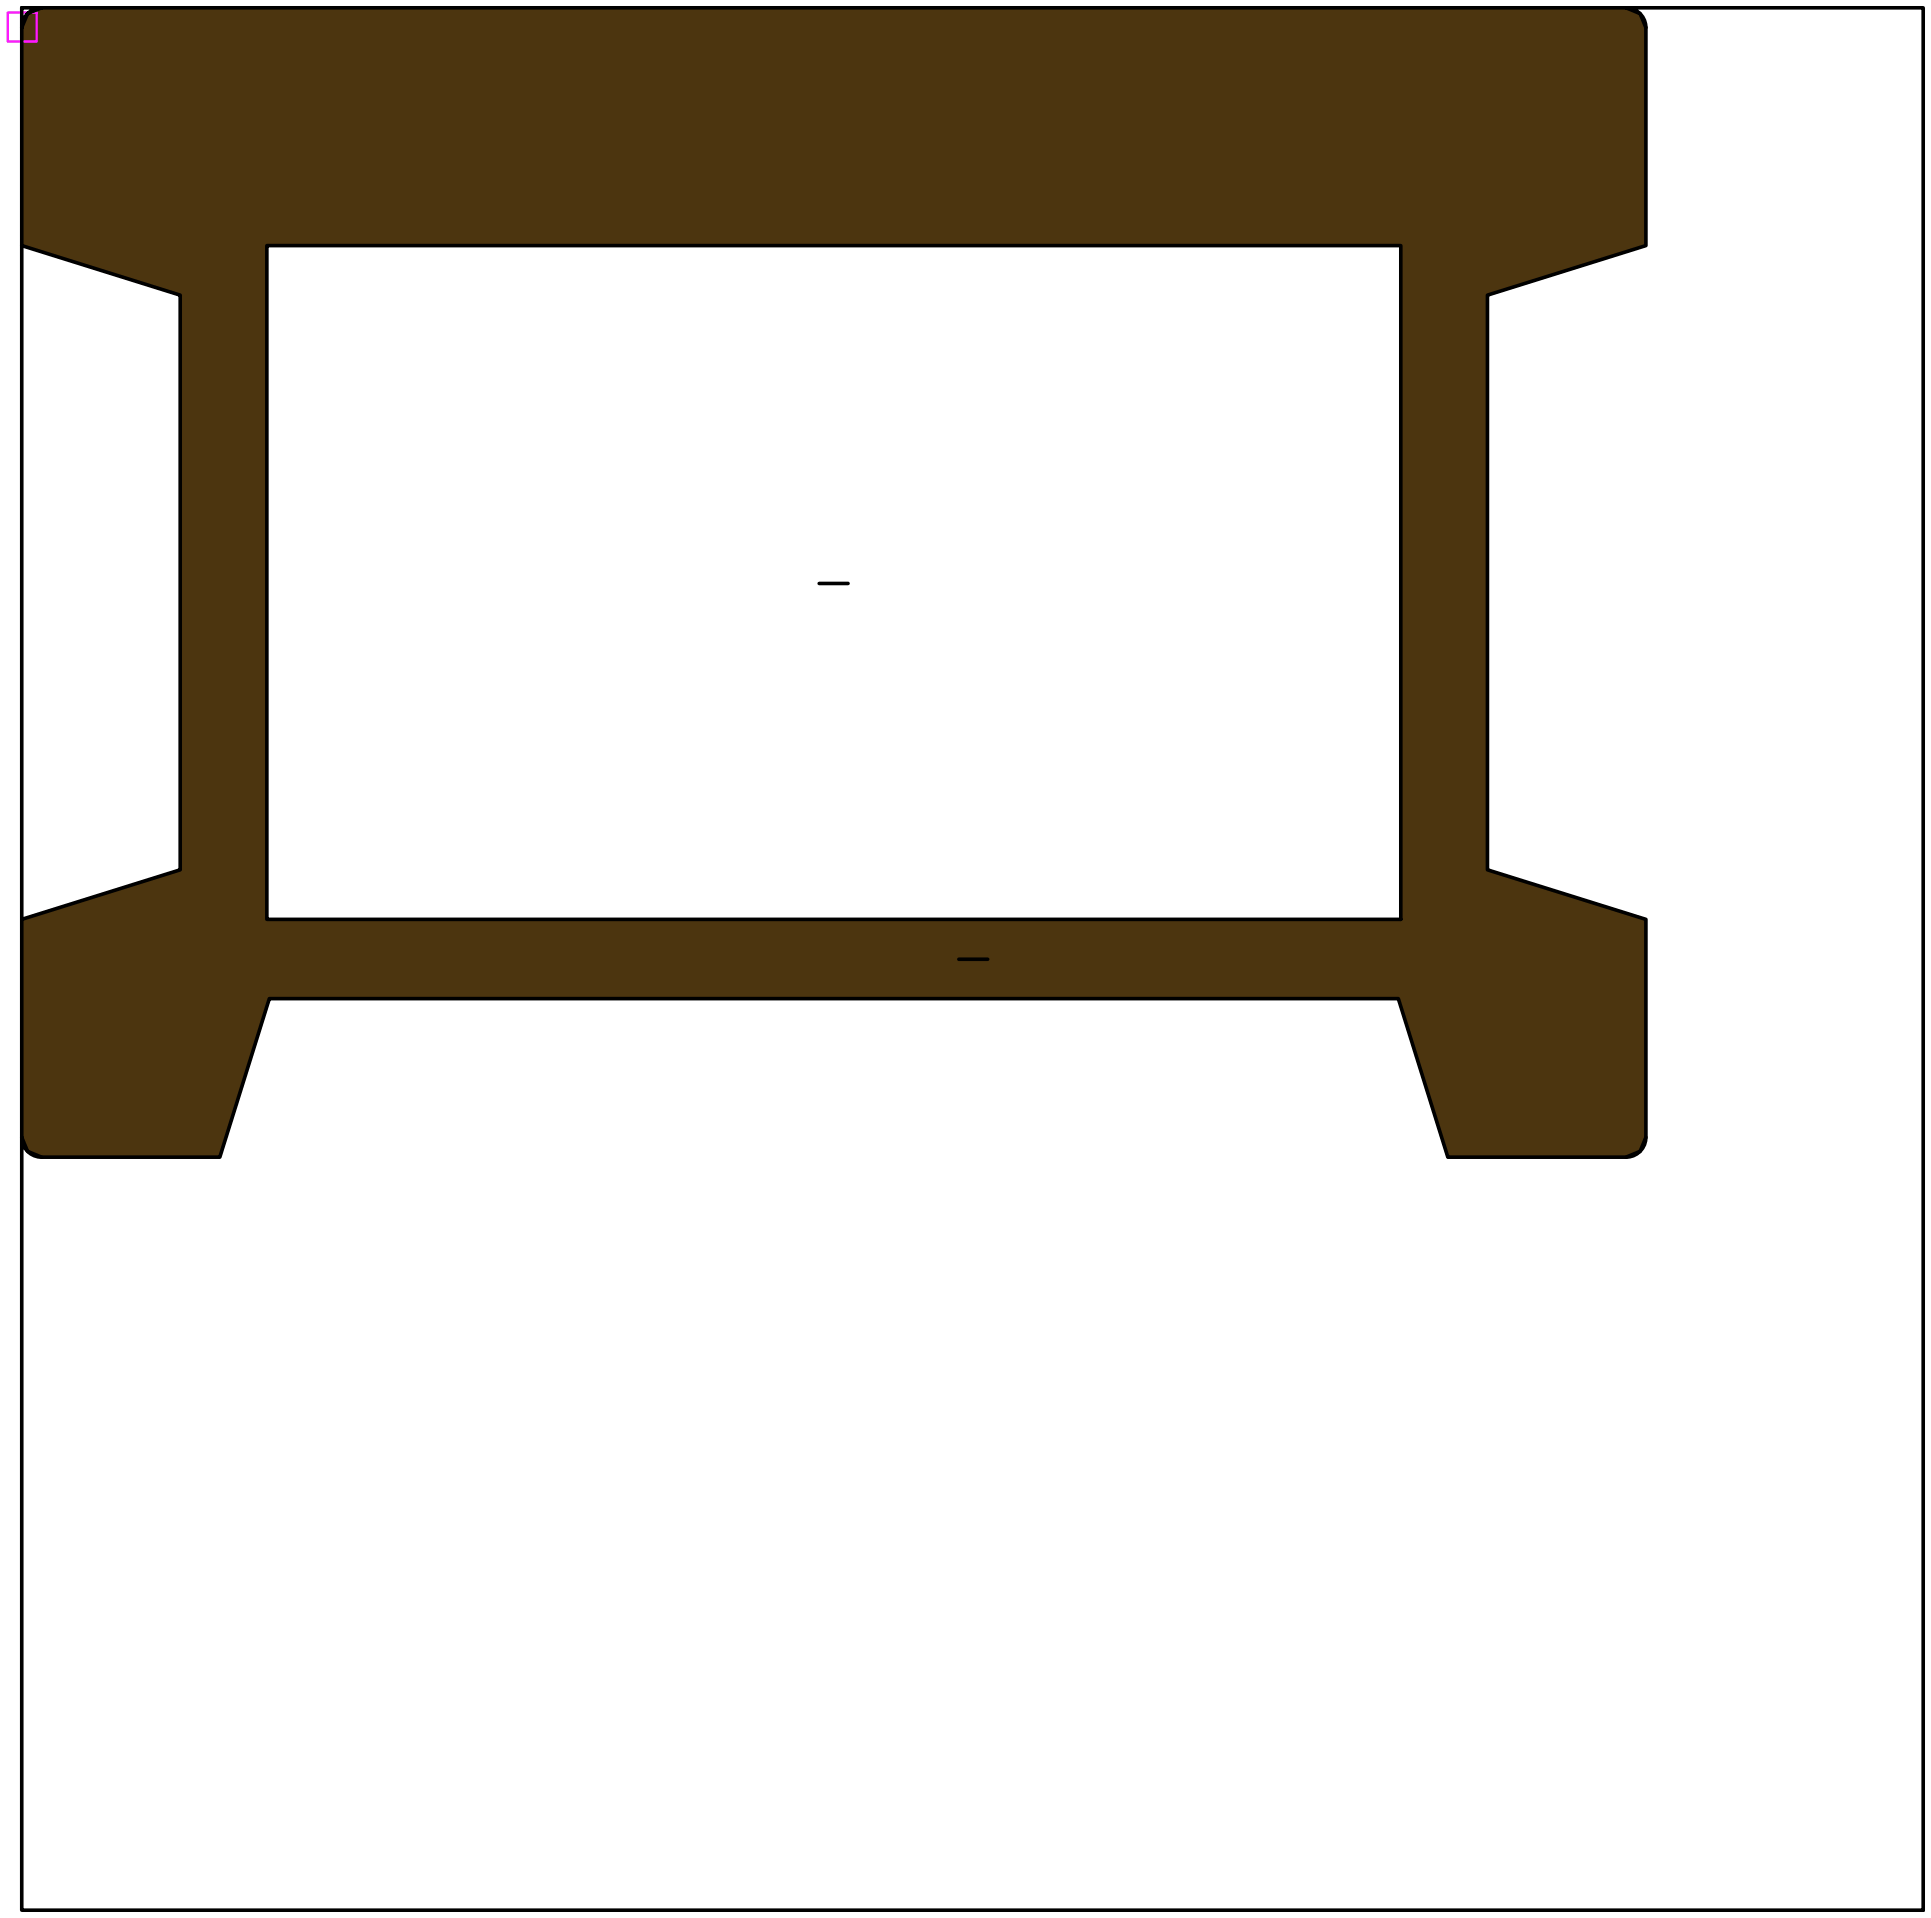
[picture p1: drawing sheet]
<svg xmlns="http://www.w3.org/2000/svg" width="1238mm" height="1229mm" viewBox="0 0 1238 1229" stroke-linecap="round" stroke-linejoin="round" font-family="sans-serif">
<g fill="#cc8e28" stroke="#cc8e28" stroke-width="1.2">
<path d="M1055 589v51z"/>
<path d="M171 313v276z"/>
<path d="M1055 18v139z"/>
<path d="M171 157v156z"/>
<path d="M954 189v368z"/>
<path d="M1055 640v89z"/>
</g>
<g fill="#ffb333" stroke="#ffb333" stroke-width="1.2">
<path d="M898 540v49z"/>
<path d="M14 589v51z"/>
<path d="M171 589h727z"/>
<path d="M116 296v261z"/>
<path d="M898 5h145z"/>
<path d="M898 157v50z"/>
<path d="M116 189v107z"/>
<path d="M14 18v139z"/>
<path d="M27 5h871z"/>
<path d="M898 207v333z"/>
<path d="M14 640v89z"/>
</g>
<path d="M14 589l102-32z" fill="#ffd33c" stroke="#ffd33c" stroke-width="1.2"/>
<path d="M954 557l101 32z" fill="#e8a22e" stroke="#e8a22e" stroke-width="1.2"/>
<path d="M1043 5l9 4z" fill="#de9b2c" stroke="#de9b2c" stroke-width="1.2"/>
<g fill="#c28726" stroke="#c28726" stroke-width="1.2">
<path d="M1052 9l3 9z"/>
<path d="M1055 729l-3 9z"/>
</g>
<g fill="#4c350f" stroke="#4c350f" stroke-width="1.2">
<path d="M171 157h727z"/>
<path d="M14 157l102 32z"/>
<path d="M173 640h724z"/>
<path d="M18 738l9 4z"/>
<path d="M27 742h114z"/>
<path d="M928 742h115z"/>
<path d="M1043 5l-89 184-56-32z"/>
<path d="M14 589h157l-157 140z"/>
<path d="M18 9l153 148-157-139z"/>
<path d="M1043 5l9 4-98 180z"/>
<path d="M898 589l30 153-31-102z"/>
<path d="M1055 18v139l-101 32z"/>
<path d="M27 5h1016l-145 152z"/>
<path d="M14 589l102-32 55 32z"/>
<path d="M14 729l157-140-153 149z"/>
<path d="M898 589l154 149-9 4z"/>
<path d="M18 738l153-149-144 153z"/>
<path d="M116 189l55-32v432z"/>
<path d="M171 589l726 51h-724z"/>
<path d="M171 589l2 51-32 102z"/>
<path d="M898 589h157v140z"/>
<path d="M171 589h727l-1 51z"/>
<path d="M116 189l55 400-55-32z"/>
<path d="M14 157h157l-55 32z"/>
<path d="M18 9l9-4 144 152z"/>
<path d="M954 189v368l-56 32z"/>
<path d="M27 5l871 152h-727z"/>
<path d="M14 18l157 139h-157z"/>
<path d="M898 589l56-32 101 32z"/>
<path d="M898 589l157 140-3 9z"/>
<path d="M171 589l-30 153h-114z"/>
<path d="M898 589l145 153h-115z"/>
<path d="M898 157l56 32-56 400z"/>
<path d="M1052 9l3 9-101 171z"/>
</g>
<g fill="#ffd93e" stroke="#ffd93e" stroke-width="1.2">
<path d="M18 9l9-4z"/>
<path d="M18 9l-4 9z"/>
</g>
<path d="M954 189l101-32z" fill="#724f16" stroke="#724f16" stroke-width="1.2"/>
<path d="M14 729l4 9z" fill="#ae7922" stroke="#ae7922" stroke-width="1.2"/>
<path d="M173 640l-32 102z" fill="#c68a27" stroke="#c68a27" stroke-width="1.2"/>
<path d="M897 640l31 102z" fill="#c28826" stroke="#c28826" stroke-width="1.2"/>
<path d="M1043 742l9-4z" fill="#7d5719" stroke="#7d5719" stroke-width="1.2"/>
<path d="M14 5h13a13 13 0 0 0-13 13zM1055 18l-3-9-9-4h-1016l-9 4-4 9v139l102 32v368l-102 32M14 157v572l4 9 9 4M171 157h727v432h-727zM525 374h19M615 615h18M14 729a13 13 0 0 0 13 13h114l32-102h724l31 102h115a13 13 0 0 0 12-13v-140l-101-32v-368l101-32v-139a13 13 0 0 0-12-13h190v1219h-1219zM1055 729l-3 9-9 4" fill="none" stroke="#000" stroke-width="2.3"/>
<path d="M5 8h19v19h-19z" fill="none" stroke="#ff19ff" stroke-width="1.5"/>
</svg>
